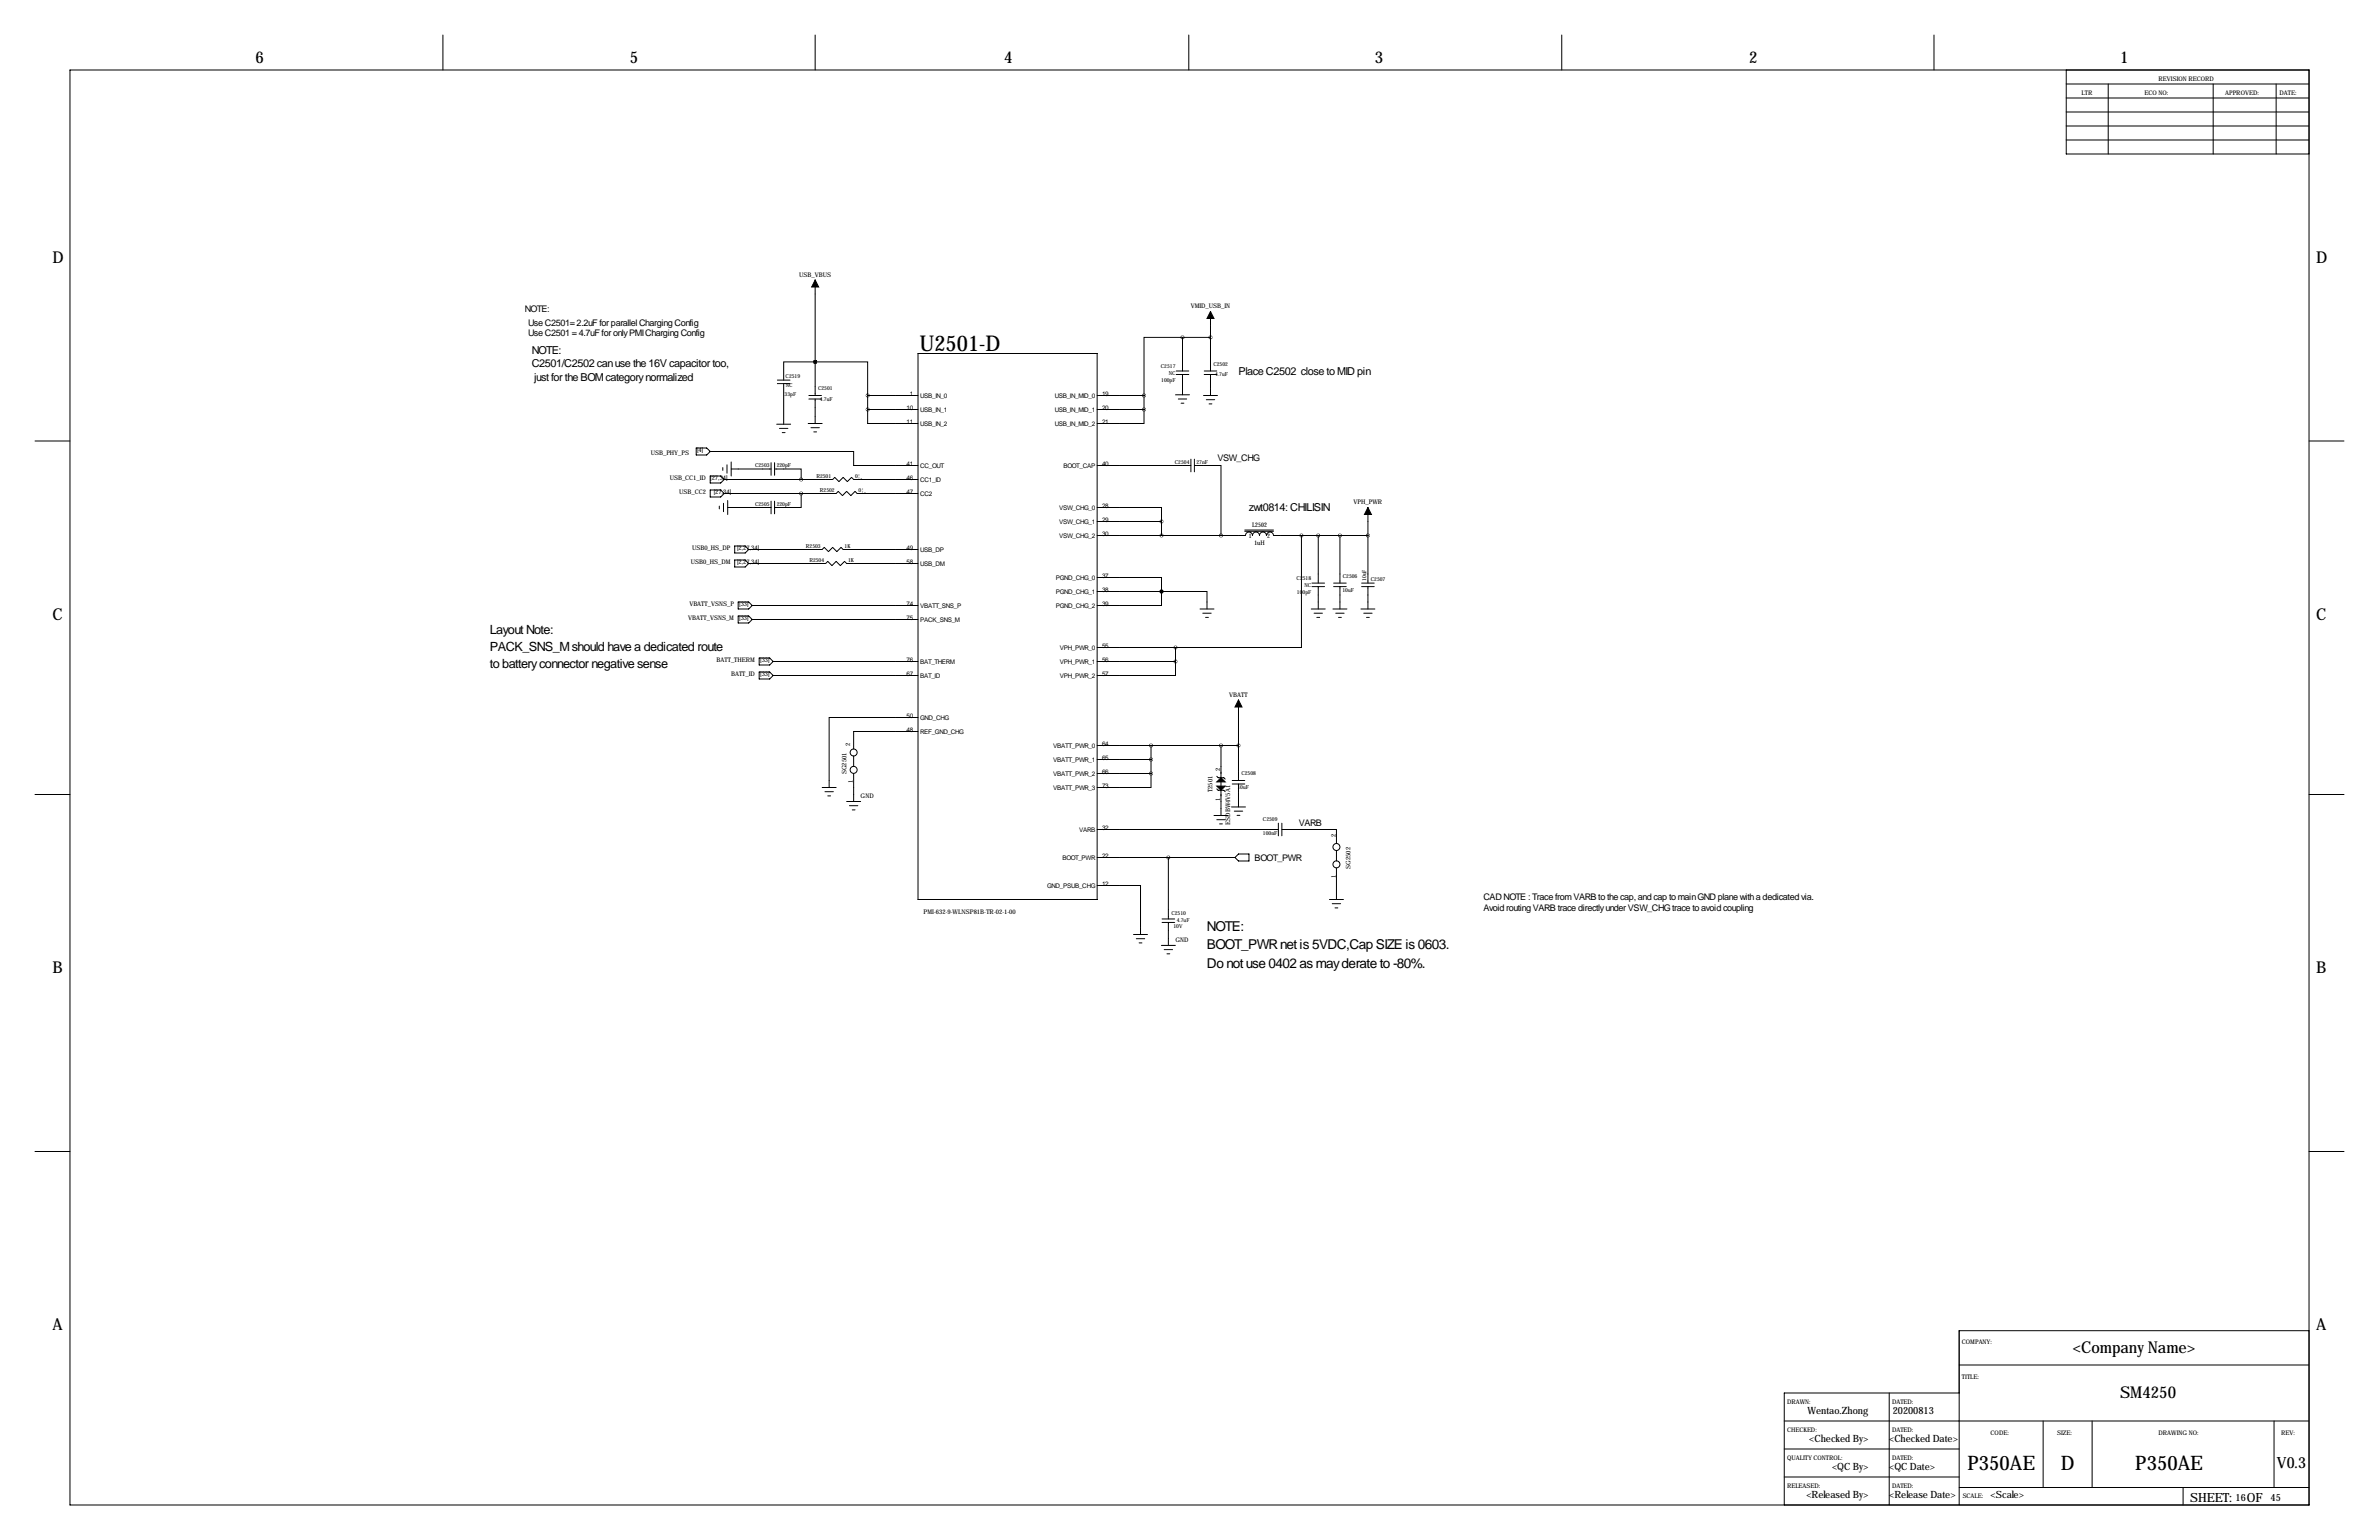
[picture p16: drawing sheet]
<svg xmlns="http://www.w3.org/2000/svg" width="864mm" height="559mm" viewBox="0 0 864 559" stroke-linecap="round" stroke-linejoin="round" font-family="sans-serif">
<defs><g id="words">
<text font-size="7.9" x="333.8" y="127.3">U2501-D</text>
<g font-size="7.3">
<text x="714.2" y="533.3">P350AE</text>
<text x="748.1" y="533.3">D</text>
<text x="775.1" y="533.3">P350AE</text>
</g>
<g font-size="5.9">
<text x="92.7" y="22.9">6</text>
<text x="228.6" y="22.9">5</text>
<text x="364.5" y="22.9">4</text>
<text x="499.1" y="22.9">3</text>
<text x="635" y="22.9">2</text>
<text x="769.6" y="22.9">1</text>
<text x="19" y="95.2">D</text>
<text x="840.7" y="95.2">D</text>
<text x="19" y="224.8">C</text>
<text x="840.7" y="224.8">C</text>
<text x="19" y="353.1">B</text>
<text x="840.7" y="353.1">B</text>
<text x="19" y="482.6">A</text>
<text x="840.7" y="482.6">A</text>
<text x="752.5" y="490.9">&lt;Company Name&gt;</text>
<text x="769.6" y="507.4">SM4250</text>
</g>
<text font-size="5.6" x="826.6" y="532.7">V0.3</text>
<g font-size="4.9">
<text x="438.1" y="337.8">NOTE:</text>
<text x="438.1" y="344.5">BOOT_PWR net is 5VDC,Cap SIZE is 0603.</text>
<text x="438.1" y="351.1">Do not use 0402 as may derate to -80%.</text>
</g>
<g font-size="4.6">
<text x="177.8" y="229.9">Layout Note:</text>
<text x="177.8" y="236.1">PACK_SNS_M should have a dedicated route</text>
<text x="177.8" y="242.4">to battery connector negative sense</text>
<text x="795" y="544.8">SHEET:</text>
<text x="815.6" y="544.8">OF</text>
</g>
<g font-size="4">
<text x="193" y="128.3">NOTE:</text>
<text x="193" y="133.2">C2501/C2502 can use the 16V capacitor too,</text>
<text x="449.6" y="135.9">Place C2502 close to MID pin</text>
<text x="193.9" y="138.2">just for the BOM category normalized</text>
<text x="453.4" y="185.4">zwt0814: CHILISIN</text>
</g>
<g font-size="3.6">
<text x="656.1" y="513">Wentao.Zhong</text>
<text x="687.1" y="513">20200813</text>
<text x="656.8" y="523.2">&lt;Checked By&gt;</text>
<text x="685.8" y="523.2">&lt;Checked Date&gt;</text>
<text x="665.1" y="533.3">&lt;QC By&gt;</text>
<text x="685.8" y="533.3">&lt;QC Date&gt;</text>
<text x="655.7" y="543.5">&lt;Released By&gt;</text>
<text x="685.8" y="543.5">&lt;Release Date&gt;</text>
<text x="722.6" y="543.5">&lt;Scale&gt;</text>
<text x="811.5" y="544.8">16</text>
<text x="824.2" y="544.8">45</text>
</g>
<g font-size="3.3">
<text x="190.5" y="113">NOTE:</text>
<text x="191.8" y="118.1">Use C2501= 2.2uF for parallel Charging Config</text>
<text x="191.8" y="121.9">Use C2501 = 4.7uF for only PMI Charging Config</text>
<text x="441.9" y="167.3">VSW_CHG</text>
<text x="471.5" y="299.7">VARB</text>
<text x="455.4" y="312.4">BOOT_PWR</text>
<text x="538.5" y="326.4">CAD NOTE : Trace from VARB to the cap, and cap to main GND plane with a dedicated via.</text>
<text x="538.5" y="330.6">Avoid routing VARB trace directly under VSW_CHG trace to avoid coupling</text>
</g>
<g font-size="2.3">
<text x="783.6" y="29.2">REVISION RECORD</text>
<text x="755.6" y="34.3">LTR</text>
<text x="778.5" y="34.3">ECO NO:</text>
<text x="807.7" y="34.3">APPROVED:</text>
<text x="827.5" y="34.3">DATE:</text>
<text x="290.1" y="100.3">USB_VBUS</text>
<text x="432.2" y="111.8">VMID_USB_IN</text>
<text x="330.3" y="143.5">1</text>
<text x="400" y="143.5">19</text>
<text x="329.1" y="148.6">10</text>
<text x="334" y="144.3">USB_IN_0</text>
<text x="334" y="149.4">USB_IN_1</text>
<text x="382.9" y="144.3">USB_IN_MID_0</text>
<text x="382.9" y="149.4">USB_IN_MID_1</text>
<text x="400" y="148.6">20</text>
<text x="329.1" y="153.7">11</text>
<text x="334" y="154.4">USB_IN_2</text>
<text x="382.9" y="154.4">USB_IN_MID_2</text>
<text x="400" y="153.7">21</text>
<text x="236.2" y="165.1">USB_PHY_PS</text>
<text x="253" y="164.1">[4]</text>
<text x="243.1" y="174">USB_CC1_ID</text>
<text x="329.1" y="168.9">41</text>
<text x="329.1" y="174">46</text>
<text x="334" y="169.7">CC_OUT</text>
<text x="386" y="169.7">BOOT_CAP</text>
<text x="400" y="168.9">40</text>
<text x="246.5" y="179.1">USB_CC2</text>
<text x="257.8" y="174.3">[27,34]</text>
<text x="259.1" y="179.3">[27,34]</text>
<text x="329.1" y="179.1">47</text>
<text x="334" y="174.8">CC1_ID</text>
<text x="334" y="179.8">CC2</text>
<text x="384.5" y="184.9">VSW_CHG_0</text>
<text x="400" y="184.1">28</text>
<text x="491.4" y="182.9">VPH_PWR</text>
<text x="384.5" y="190">VSW_CHG_1</text>
<text x="400" y="189.2">29</text>
<text x="454.5" y="191.3">L2502</text>
<text x="384.5" y="195.1">VSW_CHG_2</text>
<text x="400" y="194.3">30</text>
<text x="453.4" y="195.2">1</text>
<text x="455.2" y="197.6">1uH</text>
<text x="460" y="195.2">2</text>
<text x="251.2" y="199.4">USB0_HS_DP</text>
<text x="267.6" y="199.7">[2,27,34]</text>
<text x="329.1" y="199.4">49</text>
<text x="334" y="200.2">USB_DP</text>
<text x="250.8" y="204.5">USB0_HS_DM</text>
<text x="267.6" y="204.7">[2,27,34]</text>
<text x="329.1" y="204.5">58</text>
<text x="334" y="205.2">USB_DM</text>
<text x="400" y="209.6">37</text>
<text x="383.3" y="210.3">PGND_CHG_0</text>
<text x="383.3" y="215.4">PGND_CHG_1</text>
<text x="400" y="214.6">38</text>
<text x="250.2" y="219.7">VBATT_VSNS_P</text>
<text x="268.4" y="220">[33]</text>
<text x="329.1" y="219.7">74</text>
<text x="334" y="220.5">VBATT_SNS_P</text>
<text x="383.3" y="220.5">PGND_CHG_2</text>
<text x="400" y="219.7">39</text>
<text x="249.8" y="224.8">VBATT_VSNS_M</text>
<text x="268.4" y="225.1">[33]</text>
<text x="329.1" y="224.8">75</text>
<text x="334" y="225.6">PACK_SNS_M</text>
<text x="384.7" y="235.7">VPH_PWR_0</text>
<text x="400" y="235">55</text>
<text x="260.1" y="240">BATT_THERM</text>
<text x="265.4" y="245.1">BATT_ID</text>
<text x="276" y="245.4">[33]</text>
<text x="276" y="240.3">[33]</text>
<text x="329.1" y="245.1">67</text>
<text x="329.1" y="240">76</text>
<text x="334" y="245.9">BAT_ID</text>
<text x="334" y="240.8">BAT_THERM</text>
<text x="384.7" y="240.8">VPH_PWR_1</text>
<text x="384.7" y="245.9">VPH_PWR_2</text>
<text x="400" y="240">56</text>
<text x="400" y="245.1">57</text>
<text x="446.2" y="252.7">VBATT</text>
<text x="329.1" y="260.4">50</text>
<text x="334" y="261.1">GND_CHG</text>
<text x="329.1" y="265.4">48</text>
<text x="334" y="266.2">REF_GND_CHG</text>
<text x="308.6" y="270.5" transform="rotate(-90 308.6 270.5)">2</text>
<text x="382.4" y="271.3">VBATT_PWR_0</text>
<text x="400" y="270.5">64</text>
<text x="400" y="275.6">65</text>
<text x="307.3" y="281" transform="rotate(-90 307.3 281)">SG2501</text>
<text x="382.4" y="276.4">VBATT_PWR_1</text>
<text x="382.4" y="281.4">VBATT_PWR_2</text>
<text x="400" y="280.7">66</text>
<text x="443" y="279.7" transform="rotate(-90 443 279.7)">2</text>
<text x="309.6" y="284.1" transform="rotate(-90 309.6 284.1)">1</text>
<text x="382.4" y="286.5">VBATT_PWR_3</text>
<text x="400" y="285.8">73</text>
<text x="440.2" y="287.4" transform="rotate(-90 440.2 287.4)">T2501</text>
<text x="312.4" y="289.6">GND</text>
<text x="443" y="290.5" transform="rotate(-90 443 290.5)">1</text>
<text x="446.5" y="299.3" transform="rotate(-90 446.5 299.3)">ESDBW4V5A1</text>
<text x="391.7" y="301.8">VARB</text>
<text x="400" y="301">32</text>
<text x="484.9" y="303.5" transform="rotate(-90 484.9 303.5)">2</text>
<text x="385.7" y="311.9">BOOT_PWR</text>
<text x="400" y="311.1">22</text>
<text x="490.2" y="315.2" transform="rotate(-90 490.2 315.2)">SG2502</text>
<text x="380.1" y="322.1">GND_PSUB_CHG</text>
<text x="400" y="321.3">12</text>
<text x="484.9" y="318.4" transform="rotate(-90 484.9 318.4)">1</text>
<text x="335.3" y="331.7">PMI-632-9-WLNSP81B-TR-02-1-00</text>
<text x="426.7" y="341.8">GND</text>
<text x="712.2" y="487.7">COMPANY:</text>
<text x="712.2" y="500.4">TITLE:</text>
<text x="648.7" y="509.3">DRAWN:</text>
<text x="686.8" y="509.3">DATED:</text>
<text x="648.7" y="519.4">CHECKED:</text>
<text x="686.8" y="519.4">DATED:</text>
<text x="722.6" y="520.7">CODE:</text>
<text x="746.8" y="520.7">SIZE:</text>
<text x="783.6" y="520.7">DRAWING NO:</text>
<text x="828" y="520.7">REV:</text>
<text x="648.7" y="529.6">QUALITY CONTROL:</text>
<text x="686.8" y="529.6">DATED:</text>
<text x="648.7" y="539.8">RELEASED:</text>
<text x="686.8" y="539.8">DATED:</text>
<text x="712.5" y="543.6">SCALE:</text>
</g>
<g font-size="2">
<text x="285.2" y="137.3">C2519</text>
<text x="421.4" y="133.6">C2517</text>
<text x="424.2" y="136.2">NC</text>
<text x="440.5" y="132.7">C2502</text>
<text x="441.1" y="136.5">4.7uF</text>
<text x="284.8" y="143.7">33pF</text>
<text x="285.3" y="140.5">NC</text>
<text x="297" y="141.6">C2501</text>
<text x="421.5" y="138.7">100pF</text>
<text x="297.6" y="145.4">4.7uF</text>
<text x="274.1" y="169.6">C2503</text>
<text x="281.9" y="169.6">220pF</text>
<text x="296.3" y="173.4">R2501</text>
<text x="310.4" y="173.4">0¦¸</text>
<text x="426.5" y="168.3">C2504</text>
<text x="434.3" y="168.3">27nF</text>
<text x="297.6" y="178.5">R2502</text>
<text x="311.7" y="178.5">0¦¸</text>
<text x="274.1" y="183.5">C2505</text>
<text x="281.9" y="183.5">220pF</text>
<text x="292.5" y="198.8">R2503</text>
<text x="293.8" y="203.9">R2504</text>
<text x="306.6" y="198.8">1K</text>
<text x="307.8" y="203.9">1K</text>
<text x="487.5" y="209.7">C2506</text>
<text x="470.7" y="210.6">C2518</text>
<text x="470.8" y="215.7">100pF</text>
<text x="473.5" y="213.1">NC</text>
<text x="487.3" y="214.8">10uF</text>
<text x="496" y="210.8" transform="rotate(-90 496 210.8)">10uF</text>
<text x="497.6" y="211">C2507</text>
<text x="450.6" y="281.3">C2508</text>
<text x="449.2" y="286.4">10uF</text>
<text x="458.5" y="297.8">C2509</text>
<text x="458.5" y="302.9">100nF</text>
<text x="425.2" y="332.1">C2510</text>
<text x="427.2" y="334.7">4.7uF</text>
<text x="426" y="336.6">10V</text>
</g>
<g font-size="1">
<text x="443.3" y="282" transform="rotate(-90 443.3 282)">-</text>
<text x="443.3" y="287.3" transform="rotate(-90 443.3 287.3)">-</text>
</g>
</g></defs>
<g fill="none" stroke="#000" stroke-width=".36">
<path d="M160.8 12.7v12.7M295.9 12.7v12.7M431.5 12.7v12.7M566.9 12.7v12.7M702.1 12.7v12.7M25.4 25.4h812.8v520.7h-812.8zM750.1 25.4v30.5h88.1M750.1 35.6h88.1M750.1 30.5h88.1M765.3 30.5v25.4M803.4 30.5v25.4M826.3 30.5v25.4"/>
<path d="M750.1 50.8h88.1M750.1 45.7h88.1M750.1 40.6h88.1M295.9 101.6v41.9M439.4 113v21.6M282.2 137.9h4.6M282.2 139.2h4.6M284.5 139.2v14.7M295.9 131.3h.1M295.9 131.3h-11.4v6.6M295.9 131.3h19.1v12.2M333.2 128.3h65.1v198.1h-65.1z"/>
<path d="M427 134.6h4.5M427 135.9h4.5M429.3 122.4h-14v21.1M429.3 122.4v12.2M429.3 135.9v7.4M429.3 122.4h10.1M437.1 134.6h4.6M437.1 135.9h4.6M439.4 135.9v7.6M281.9 153.9h5.1M283 155.4h3M284 157h1"/>
<path d="M293.4 153.7h5M293.6 143.5h4.6M293.6 144.8h4.6M294.4 155.2h3M295.4 156.7h1M295.9 144.8v8.9M315 148.6v5.1h18.2M315 143.5h18.2M315 148.6h18.2M315 143.5v5.1M398.3 143.5h17M398.3 148.6h17"/>
<path d="M415.3 148.6v5.1h-17M415.3 143.5v5.1M426.7 143.3h5.1M427.7 144.8h3.1M428.8 146.3h1M436.9 143.5h5.1M437.9 145h3M438.9 146.6h1M12.7 160h12.7M252.7 162.6h3.8l1.3 1.2-1.3 1.3h-3.8zM257.8 163.8h52.1v5.1h23.3M257.8 172.7h3.8l1.3 1.3-1.3 1.3h-3.8z"/>
<path d="M257.8 177.8h3.8l1.3 1.3-1.3 1.2h-3.8zM262.4 169.7v1M262.9 174h39.4l.7-.8 1.5 1.6 1.6-1.6 1.5 1.6 1.5-1.6 .8 .8h23.3M262.9 179.1h40.6l.8-.8 1.5 1.5 1.5-1.5 1.6 1.5 1.5-1.5 .7 .8h22.1M263.9 168.7v3M265.4 170.2h14.5M265.4 167.6v5.1M279.9 167.9v4.6M281.2 170.2h9.6v3.8M281.2 167.9v4.6M290.8 179.1v5h-9.6M398.3 168.9h34"/>
<path d="M432.3 166.6v4.6M433.6 168.9h9.6v25.4M433.6 166.6v4.6M838.2 160h12.7M261.1 183.6v1.1M262.6 182.6v3.1M264.2 184.1h15.7M264.2 181.6v5.1M266.7 198.1h3.8l1.3 1.3-1.3 1.3h-3.8zM271.8 199.4h26.6l.8-.8 1.5 1.6 1.6-1.6 1.5 1.6 1.5-1.6 .8 .8h27.1M279.9 181.9v4.5M281.2 181.9v4.5"/>
<path d="M398.3 194.3h53.8a1.27 1.27 0 0 1 1.3-1.3 1.27 1.27 0 0 1 1.3 1.3 1.27 1.27 0 0 1 1.2-1.3 1.27 1.27 0 0 1 1.3 1.3 1.27 1.27 0 0 1 1.3-1.3 1.27 1.27 0 0 1 1.2 1.3 1.27 1.27 0 0 1 1.3-1.3 1.27 1.27 0 0 1 1.3 1.3h34.3M398.3 184.1h23.3v5.1M398.3 189.2h23.3M421.6 189.2v5.1M451.9 192.8h10.4M451.9 192.3h10.4M472.4 194.3v40.6h-45.7M478.5 194.3v17.3M486.4 194.3v17.3M496.6 184.1v27.5M266.7 203.2h3.8l1.3 1.3-1.3 1.2h-3.8zM268 218.4h3.8l1.2 1.3-1.2 1.3h-3.8z"/>
<path d="M271.8 204.5h27.9l.8-.8 1.5 1.5 1.5-1.5 1.6 1.5 1.5-1.5 .7 .8h25.9M273 219.7h60.2M398.3 209.6h23.3v5M398.3 214.6h23.3M421.6 214.6v5.1h-23.3M421.6 214.6h.1M421.6 214.6h16.5v6.4M476.2 211.6h4.6M476.2 212.9h4.6M478.5 212.9v8.1M484.1 211.6h4.6M484.1 212.9h4.6"/>
<path d="M486.4 212.9v8.1M494.3 211.6h4.6M494.3 212.9h4.6M496.6 212.9v8.1M268 223.5h3.8l1.2 1.3-1.2 1.3h-3.8zM273 224.8h60.2M275.6 238.8h3.8l1.3 1.2-1.3 1.3h-3.8zM398.3 234.9h28.4M426.7 234.9v5.1M435.6 221h5.1M436.6 222.5h3.1M437.6 224h1.1"/>
<path d="M476 221h5.1M477 222.5h3.1M478 224h1M483.9 221h5M484.9 222.5h3M485.9 224h1M494 221h5.1M495 222.5h3.1M496.1 224h1M275.6 243.8h3.8l1.3 1.3-1.3 1.3h-3.8zM280.7 240h52.5M280.7 245.1h52.5"/>
<path d="M398.3 240h28.4M426.7 240v5.1h-28.4M449.6 254v29.2M309.9 274.3v3.8M333.2 265.4h-23.3v6.4M333.2 260.3h-32.2v25.5M398.3 270.5h51.3M398.3 275.6h19.5M417.8 270.5v10.2M443.2 270.5v25.4M12.7 288.3h12.7M298.4 285.8h5.1"/>
<path d="M299.5 287.3h3M300.5 288.8h1M307.3 290.8h5.1M308.4 292.4h3M309.4 293.9h1M309.9 280.7v10.1M398.3 280.7h19.5M417.8 280.7v5.1h-19.5M440.7 295.9h5.1M441.7 286.3l.5 .5h2l.6 .5M441.7 281.7l.5 .5h2l.6 .5M441.7 297.4h3.1"/>
<path d="M442.7 299h1M447 292.8h5.1M447.3 283.2h4.6M447.3 284.5h4.6M448.1 294.3h3M449.1 295.9h1M449.6 284.5v8.3M464.1 298.7v4.6M465.3 298.7v4.6M838.2 288.3h12.7M398.3 301h65.8M398.3 311.1h50"/>
<path d="M424.1 311.1v22.4M449.6 309.9h3.8v2.5h-3.8l-1.3-1.3zM465.3 301h19.8v5.1M485.1 308.6v3.8M485.1 315v11.4M398.3 321.3h15.7v17.8M411.5 339.1h5.1M421.8 333.5h4.6M421.8 334.7h4.6M424.1 334.7v8.4M482.6 326.4h5.1M483.6 327.9h3.1"/>
<path d="M484.6 329.4h1M412.5 340.6h3M413.5 342.1h1M421.6 343.1h5.1M422.6 344.6h3.1M423.6 346.1h1M12.7 417.8h12.7M838.2 417.8h12.7M711.2 495.3h127M838.2 482.9h-127v63.2M647.7 515.6h190.5M685.8 505.5v40.6"/>
<path d="M711.2 505.5h-63.5v40.6M741.7 515.6v24.2M759.5 515.6v24.2M825.5 515.6v24.2M647.7 535.9h63.5M647.7 525.8h63.5M711.2 539.8h127M792.5 539.8v6.3"/>
<circle cx="309.9" cy="279.3" r="1.27"/>
<circle cx="309.9" cy="273" r="1.27"/>
<circle cx="485.1" cy="313.6" r="1.27"/>
<circle cx="485.1" cy="307.3" r="1.27"/>
</g>
<path d="M295.9 101.6l1.3 2.5h-2.6zM439.4 113l1.3 2.6h-2.6zM496.6 184.1l1.2 2.6h-2.5zM449.6 254l1.2 2.5h-2.5zM441.7 285.2h3.1l-1.6 1.6zM441.7 283.7l1.5-1.5 1.6 1.5z" fill="#000" stroke="#000" stroke-width=".36"/>
<path d="M421.6 189.2a.05 .05 0 0 0 .1 0 .05 .05 0 0 0-.1 0zM421.6 194.3a.05 .05 0 0 0 .1 0 .05 .05 0 0 0-.1 0zM415.2 148.6a.05 .05 0 0 0 .1 0 .05 .05 0 0 0-.1 0zM415.2 143.5a.05 .05 0 0 0 .1 0 .05 .05 0 0 0-.1 0zM314.9 143.5a.05 .05 0 0 0 .1 0 .05 .05 0 0 0-.1 0zM314.9 148.6a.05 .05 0 0 0 .1 0 .05 .05 0 0 0-.1 0zM426.7 235a.05 .05 0 0 0 .1 0 .05 .05 0 0 0-.1 0zM426.7 240a.05 .05 0 0 0 .1 0 .05 .05 0 0 0-.1 0zM424.1 311.1a.05 .05 0 0 0 .1 0 .05 .05 0 0 0-.1 0zM421.6 214.6a.05 .05 0 0 0 .1 0 .05 .05 0 0 0-.1 0zM417.8 270.5a.05 .05 0 0 0 .1 0 .05 .05 0 0 0-.1 0zM417.8 275.6a.05 .05 0 0 0 .1 0 .05 .05 0 0 0-.1 0zM417.8 280.7a.05 .05 0 0 0 .1 0 .05 .05 0 0 0-.1 0zM439.4 122.4a.05 .05 0 0 0 .1 0 .05 .05 0 0 0-.1 0zM290.8 179.1a.05 .05 0 0 0 .1 0 .05 .05 0 0 0-.1 0zM290.8 174a.05 .05 0 0 0 .1 0 .05 .05 0 0 0-.1 0zM449.5 270.5a.05 .05 0 0 0 .1 0 .05 .05 0 0 0-.1 0zM421.6 214.6a.05 .05 0 0 0 .1 0 .05 .05 0 0 0-.1 0zM486.4 194.3a.05 .05 0 0 0 .1 0 .05 .05 0 0 0-.1 0zM496.5 194.3a.05 .05 0 0 0 .1 0 .05 .05 0 0 0-.1 0zM443.2 270.5a.05 .05 0 0 0 .1 0 .05 .05 0 0 0-.1 0zM443.2 194.3a.05 .05 0 0 0 .1 0 .05 .05 0 0 0-.1 0zM472.4 194.3a.05 .05 0 0 0 .1 0 .05 .05 0 0 0-.1 0zM295.9 131.3a.05 .05 0 0 0 .1 0 .05 .05 0 0 0-.1 0zM295.9 131.3a.05 .05 0 0 0 .1 0 .05 .05 0 0 0-.1 0zM429.2 122.4a.05 .05 0 0 0 .1 0 .05 .05 0 0 0-.1 0zM478.5 194.3a.05 .05 0 0 0 .1 0 .05 .05 0 0 0-.1 0z" fill="#000" stroke="#000" stroke-width="1.3"/>
<use href="#words"/>
</svg>
